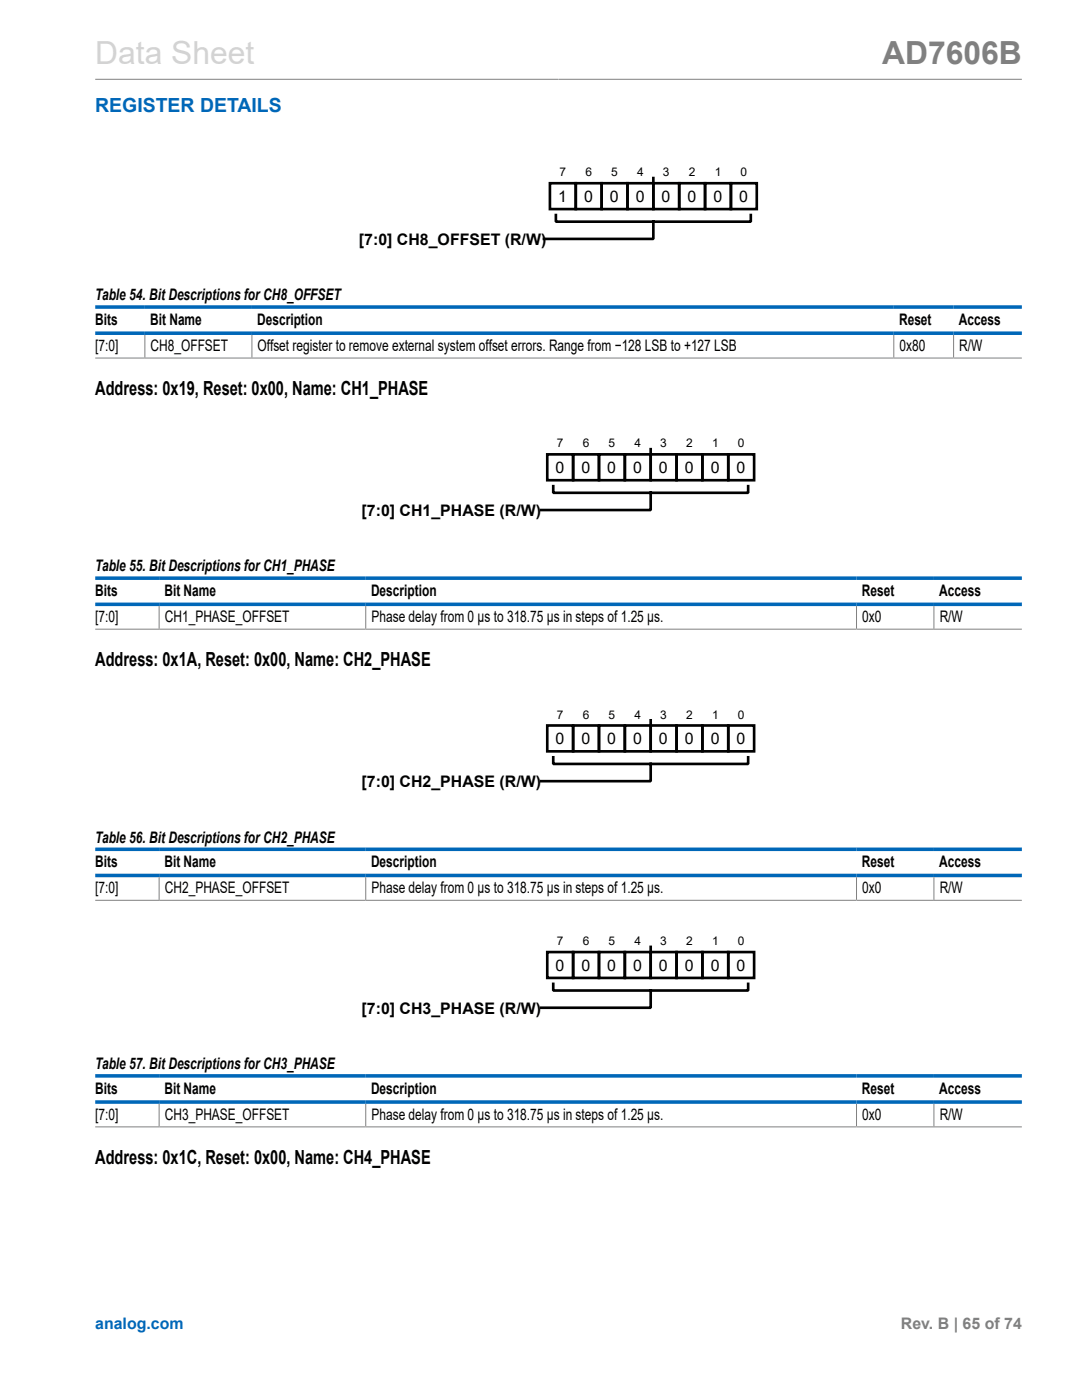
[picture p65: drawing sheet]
<svg xmlns="http://www.w3.org/2000/svg" width="216mm" height="279mm" viewBox="0 0 216 279" stroke-linecap="round" stroke-linejoin="round" font-family="sans-serif">
<defs><g id="words">
<text font-size="6.3" fill="#d3d3d3" x="19" y="12.7">Data Sheet</text>
<text font-size="6.3" fill="#808080" x="176" y="12.7">AD7606B</text>
<text font-size="3.9" fill="#0067b8" x="19" y="22.3">REGISTER DETAILS</text>
<g font-size="3.9">
<text x="19" y="78.8">Address: 0x19, Reset: 0x00, Name: CH1_PHASE</text>
<text x="19" y="132.9">Address: 0x1A, Reset: 0x00, Name: CH2_PHASE</text>
<text x="19" y="232.2">Address: 0x1C, Reset: 0x00, Name: CH4_PHASE</text>
</g>
<g font-size="3.2">
<text x="111.4" y="40.3">1</text>
<text x="116.5" y="40.3">0</text>
<text x="121.7" y="40.3">0</text>
<text x="126.9" y="40.3">0</text>
<text x="132" y="40.3">0</text>
<text x="137.2" y="40.3">0</text>
<text x="142.3" y="40.3">0</text>
<text x="147.5" y="40.3">0</text>
<text x="71.6" y="48.9">[7:0] CH8_OFFSET (R/W)</text>
<text x="19" y="59.9">Table 54. Bit Descriptions for CH8_OFFSET</text>
<text x="19" y="64.8">Bits</text>
<text x="30" y="64.8">Bit Name</text>
<text x="51.3" y="64.8">Description</text>
<text x="179.4" y="64.8">Reset</text>
<text x="191.3" y="64.8">Access</text>
<text x="19" y="70">[7:0]</text>
<text x="30.1" y="70">CH8_OFFSET</text>
<text x="51.4" y="70">Offset register to remove external system offset errors. Range from −128 LSB to +127 LSB</text>
<text x="179.5" y="70">0x80</text>
<text x="191.4" y="70">R/W</text>
<text x="110.9" y="94.4">0</text>
<text x="116" y="94.4">0</text>
<text x="121.2" y="94.4">0</text>
<text x="126.3" y="94.4">0</text>
<text x="131.5" y="94.4">0</text>
<text x="136.7" y="94.4">0</text>
<text x="141.8" y="94.4">0</text>
<text x="147" y="94.4">0</text>
<text x="72.2" y="103">[7:0] CH1_PHASE (R/W)</text>
<text x="19" y="114">Table 55. Bit Descriptions for CH1_PHASE</text>
<text x="19" y="118.9">Bits</text>
<text x="32.8" y="118.9">Bit Name</text>
<text x="74" y="118.9">Description</text>
<text x="172" y="118.9">Reset</text>
<text x="187.4" y="118.9">Access</text>
<text x="19" y="124.1">[7:0]</text>
<text x="32.9" y="124.1">CH1_PHASE_OFFSET</text>
<text x="74.1" y="124.1">Phase delay from 0 μs to 318.75 μs in steps of 1.25 μs.</text>
<text x="172.1" y="124.1">0x0</text>
<text x="187.5" y="124.1">R/W</text>
<text x="110.9" y="148.6">0</text>
<text x="116" y="148.6">0</text>
<text x="121.2" y="148.6">0</text>
<text x="126.3" y="148.6">0</text>
<text x="131.5" y="148.6">0</text>
<text x="136.7" y="148.6">0</text>
<text x="141.8" y="148.6">0</text>
<text x="147" y="148.6">0</text>
<text x="72.2" y="157.1">[7:0] CH2_PHASE (R/W)</text>
<text x="19" y="168.2">Table 56. Bit Descriptions for CH2_PHASE</text>
<text x="19" y="173">Bits</text>
<text x="32.8" y="173">Bit Name</text>
<text x="74" y="173">Description</text>
<text x="172" y="173">Reset</text>
<text x="187.4" y="173">Access</text>
<text x="19" y="178.2">[7:0]</text>
<text x="32.9" y="178.2">CH2_PHASE_OFFSET</text>
<text x="74.1" y="178.2">Phase delay from 0 μs to 318.75 μs in steps of 1.25 μs.</text>
<text x="172.1" y="178.2">0x0</text>
<text x="187.5" y="178.2">R/W</text>
<text x="110.9" y="193.8">0</text>
<text x="116" y="193.8">0</text>
<text x="121.2" y="193.8">0</text>
<text x="126.3" y="193.8">0</text>
<text x="131.5" y="193.8">0</text>
<text x="136.7" y="193.8">0</text>
<text x="141.8" y="193.8">0</text>
<text x="147" y="193.8">0</text>
<text x="72.2" y="202.3">[7:0] CH3_PHASE (R/W)</text>
<text x="19" y="213.4">Table 57. Bit Descriptions for CH3_PHASE</text>
<text x="19" y="218.2">Bits</text>
<text x="32.8" y="218.2">Bit Name</text>
<text x="74" y="218.2">Description</text>
<text x="172" y="218.2">Reset</text>
<text x="187.4" y="218.2">Access</text>
<text x="19" y="223.5">[7:0]</text>
<text x="32.9" y="223.5">CH3_PHASE_OFFSET</text>
<text x="74.1" y="223.5">Phase delay from 0 μs to 318.75 μs in steps of 1.25 μs.</text>
<text x="172.1" y="223.5">0x0</text>
<text x="187.5" y="223.5">R/W</text>
</g>
<text font-size="3.2" fill="#0067b8" x="19" y="265.3">analog.com</text>
<text font-size="3.2" fill="#808080" x="179.8" y="265.3">Rev. B | 65 of 74</text>
<g font-size="2.4">
<text x="111.6" y="35.2">7</text>
<text x="116.8" y="35.2">6</text>
<text x="122" y="35.2">5</text>
<text x="127.1" y="35.2">4</text>
<text x="132.3" y="35.2">3</text>
<text x="137.4" y="35.2">2</text>
<text x="142.6" y="35.2">1</text>
<text x="147.8" y="35.2">0</text>
<text x="111.1" y="89.3">7</text>
<text x="116.3" y="89.3">6</text>
<text x="121.4" y="89.3">5</text>
<text x="126.6" y="89.3">4</text>
<text x="131.8" y="89.3">3</text>
<text x="136.9" y="89.3">2</text>
<text x="142.1" y="89.3">1</text>
<text x="147.2" y="89.3">0</text>
<text x="111.1" y="143.4">7</text>
<text x="116.3" y="143.4">6</text>
<text x="121.4" y="143.4">5</text>
<text x="126.6" y="143.4">4</text>
<text x="131.8" y="143.4">3</text>
<text x="136.9" y="143.4">2</text>
<text x="142.1" y="143.4">1</text>
<text x="147.2" y="143.4">0</text>
<text x="111.1" y="188.6">7</text>
<text x="116.3" y="188.6">6</text>
<text x="121.4" y="188.6">5</text>
<text x="126.6" y="188.6">4</text>
<text x="131.8" y="188.6">3</text>
<text x="136.9" y="188.6">2</text>
<text x="142.1" y="188.6">1</text>
<text x="147.2" y="188.6">0</text>
</g>
</g></defs>
<g fill="none" stroke="#808080" stroke-width=".2">
<path d="M19 15.8h184.9M19 71.5h184.9M28.9 66.9v4.5M50.3 66.9v4.5M178.3 66.9v4.5M190.3 66.9v4.5M19 125.6h184.9M31.8 121v4.5M73 121v4.5M170.9 121v4.5M186.4 121v4.5M19 179.7h184.9"/>
<path d="M31.8 175.1v4.5M73 175.1v4.5M170.9 175.1v4.5M186.4 175.1v4.5M19 224.9h184.9M31.8 220.3v4.5M73 220.3v4.5M170.9 220.3v4.5M186.4 220.3v4.5"/>
</g>
<g fill="none" stroke="#000" stroke-width=".53">
<path d="M109.7 36.6h5.2v5.1h-5.2zM114.9 36.6h5.1v5.1h-5.1zM120 36.6h5.2v5.1h-5.2zM125.2 36.6h5.2v5.1h-5.2zM130.4 35.5v1.1M130.4 36.6h5.1v5.1h-5.1zM135.5 36.6h5.2v5.1h-5.2zM140.7 36.6h5.1v5.1h-5.1zM145.8 36.6h5.2v5.1h-5.2zM110.9 42.9v1.3h38.9v-1.3M130.4 44.2v3.5h-21.9M109.2 90.7h5.2v5.1h-5.2z"/>
<path d="M110.4 97v1.4h38.9v-1.4M114.4 90.7h5.1v5.1h-5.1zM119.5 90.7h5.2v5.1h-5.2zM124.7 90.7h5.1v5.1h-5.1zM129.8 90.7h5.2v5.1h-5.2zM129.8 98.4v3.4h-21.8M129.8 89.6v1.1M135 90.7h5.2v5.1h-5.2zM140.2 90.7h5.1v5.1h-5.1zM145.3 90.7h5.2v5.1h-5.2zM109.2 144.8h5.2v5.1h-5.2zM110.4 151.1v1.4h38.9v-1.4"/>
<path d="M114.4 144.8h5.1v5.1h-5.1zM119.5 144.8h5.2v5.1h-5.2zM124.7 144.8h5.1v5.1h-5.1zM129.8 144.8h5.2v5.1h-5.2zM129.8 152.5v3.4h-21.8M129.8 143.8v1M135 144.8h5.2v5.1h-5.2zM140.2 144.8h5.1v5.1h-5.1zM145.3 144.8h5.2v5.1h-5.2zM109.2 190h5.2v5.2h-5.2zM110.4 196.4v1.3h38.9v-1.3M114.4 190h5.1v5.2h-5.1z"/>
<path d="M119.5 190h5.2v5.2h-5.2zM124.7 190h5.1v5.2h-5.1zM129.8 190h5.2v5.2h-5.2zM129.8 197.7v3.4h-21.8M129.8 189v1M135 190h5.2v5.2h-5.2zM140.2 190h5.1v5.2h-5.1zM145.3 190h5.2v5.2h-5.2z"/>
</g>
<path d="M19 61.3h184.9M19 66.5h184.9M19 115.4h184.9M19 120.6h184.9M19 169.5h184.9M19 174.7h184.9M19 214.7h184.9M19 219.9h184.9" fill="none" stroke="#0067b8" stroke-width=".71"/>
<use href="#words"/>
</svg>
